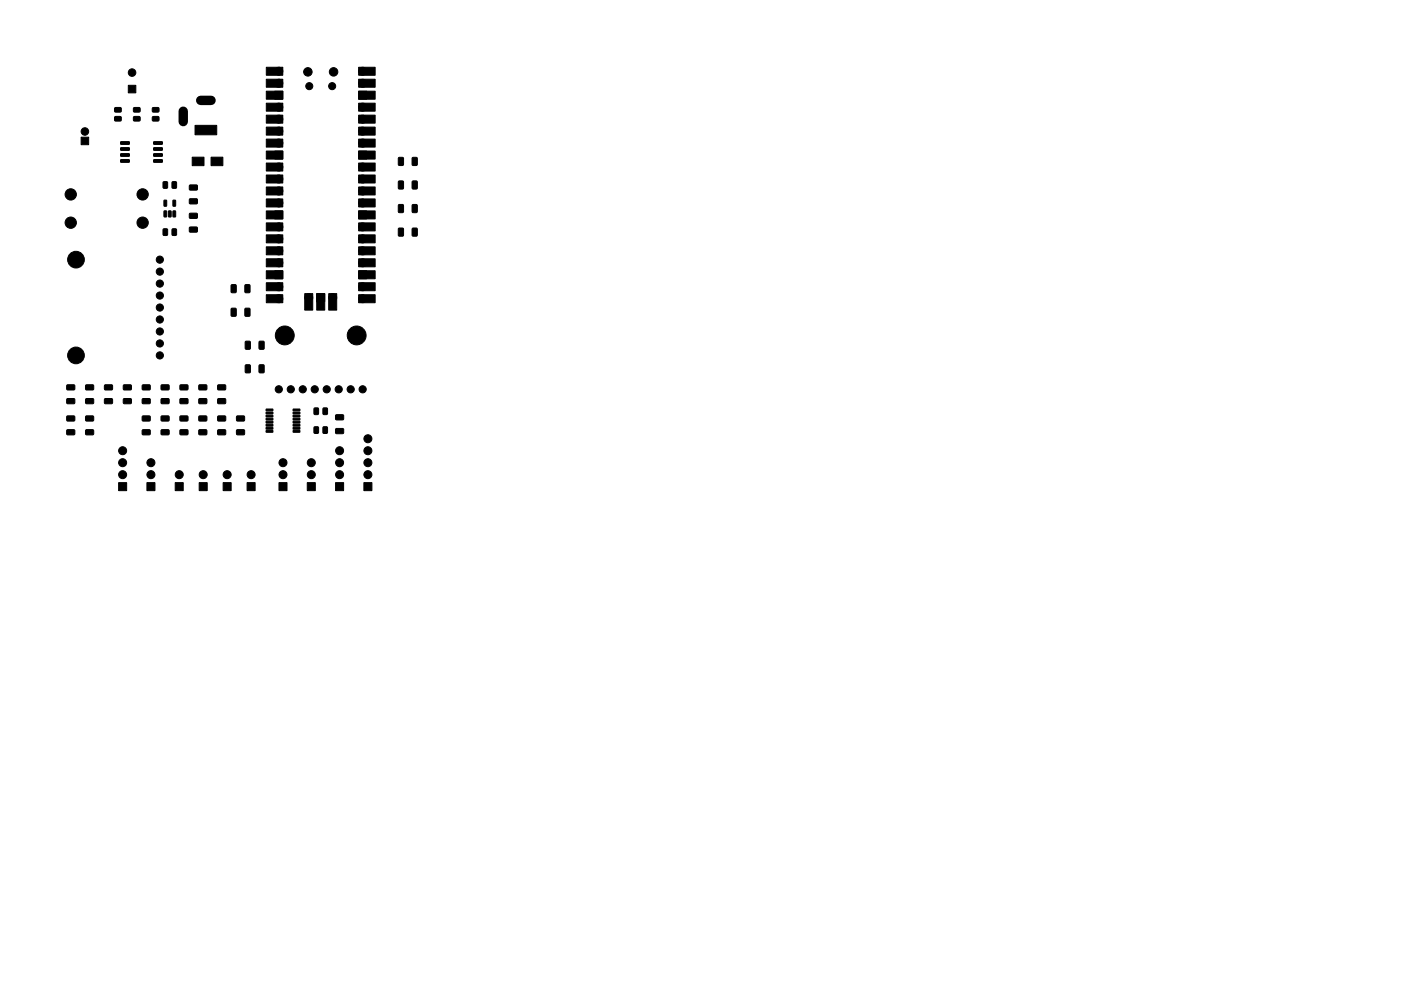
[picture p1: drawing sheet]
<svg xmlns="http://www.w3.org/2000/svg" width="297mm" height="210mm" viewBox="0 0 297 210" stroke-linecap="round" stroke-linejoin="round" font-family="sans-serif">
<g fill="#000" stroke="#000" stroke-width=".21">
<path d="M27.2 18.1h1.6v1.6h-1.6zM56.5 14.3h3.5v1.7h-3.5zM56.5 16.8h3.5v1.7h-3.5zM76 16.8h3.5v1.7h-3.5zM76 14.3h3.5v1.7h-3.5zM17.2 29.1h1.6v1.6h-1.6zM24.3 24.8l1.3-.1 .1 .2v.6l-.2 .2h-1.1l-.1-.3zM24.3 22.9l1.3-.1 .1 .2v.6l-.2 .2h-1.1l-.1-.3zM25.6 30.1h1.8v.5h-1.8zM25.6 31.4l1.8-.1v.5l-1.8 .1zM25.6 32.6h1.8v.5l-1.8 .1zM25.6 33.9h1.8v.5h-1.8z"/>
<path d="M28.3 24.8l1.3-.1 .1 .2v.6l-.2 .2h-1.1l-.1-.3zM28.3 22.9l1.3-.1 .1 .2v.6l-.2 .2h-1.1l-.1-.3zM32.3 24.8l1.3-.1 .1 .2v.6l-.2 .2h-1.1l-.1-.3zM32.3 22.9l1.3-.1 .1 .2v.6l-.2 .2h-1.1l-.1-.3zM32.6 33.9h1.8v.5h-1.8zM32.6 32.6h1.8v.5l-1.8 .1zM32.6 31.4l1.8-.1v.5l-1.8 .1zM32.6 30.1h1.8v.5h-1.8zM34.6 38.6l.7-.1 .2 .2 .1 1-.2 .3h-.6l-.2-.2zM36.5 38.6l.7-.1 .2 .2 .1 1-.2 .3h-.6l-.2-.2zM40.7 33.3h2.6v1.8h-2.6zM40.2 39.3l1.5-.1 .2 .3v.7l-.3 .1h-1.3l-.2-.2z"/>
<path d="M44.7 33.3h2.6v1.8h-2.6zM41.3 26.6h4.7v2h-4.7zM56.5 19.3h3.5v1.7h-3.5zM56.5 21.9h3.5v1.7h-3.5zM56.5 24.4h3.5v1.7h-3.5zM56.5 27h3.5v1.7h-3.5zM56.5 29.5h3.5v1.7h-3.5zM56.5 32h3.5v1.7h-3.5zM56.5 34.6h3.5v1.7h-3.5zM56.5 37.1h3.5v1.7h-3.5zM58.3 19.3h1.7v1.7h-1.7zM58.3 32h1.7v1.7h-1.7z"/>
<path d="M76 37.1h3.5v1.7h-3.5zM76 34.6h3.5v1.7h-3.5zM76 32h3.5v1.7h-3.5zM76 32h1.7v1.7h-1.7zM76 29.5h3.5v1.7h-3.5zM76 27h3.5v1.7h-3.5zM76 24.4h3.5v1.7h-3.5zM76 21.9h3.5v1.7h-3.5zM76 19.3h1.7v1.7h-1.7zM76 19.3h3.5v1.7h-3.5zM84.5 33.4h.8l.2 .1 .1 1.4-.2 .2h-.7l-.2-.1zM84.5 38.4h.8l.2 .1 .1 1.4-.2 .2h-.7l-.2-.1z"/>
<path d="M87.4 33.4h.8l.3 .1v1.4l-.2 .2h-.7l-.2-.1zM87.4 38.4h.8l.3 .1v1.4l-.2 .2h-.7l-.2-.1zM34.8 44.8h.5v1.2h-.5zM34.8 42.5h.5v1.3l-.5-.1zM34.6 48.6l.7-.1 .2 .2 .1 1-.2 .3h-.6l-.2-.2zM35.7 44.8h.6l-.1 1.2h-.5zM36.7 44.8h.5v1.2h-.5zM36.7 42.5h.5v1.3l-.5-.1zM36.5 48.6l.7-.1 .2 .2 .1 1-.2 .3h-.6l-.2-.2zM40.2 45.3l1.5-.1 .2 .3v.7l-.3 .1h-1.3l-.2-.2zM40.2 48.2h1.5l.2 .2v.7l-.3 .2h-1.3l-.2-.3zM40.2 42.2h1.5l.2 .2v.7l-.3 .2h-1.3l-.2-.3z"/>
<path d="M56.5 39.7h3.5v1.7h-3.5zM56.5 42.2h3.5v1.7h-3.5zM56.5 44.7h3.5v1.7h-3.5zM56.5 47.3h3.5v1.7h-3.5zM56.5 49.8h3.5v1.7h-3.5zM56.5 52.4h3.5v1.7h-3.5zM56.5 54.9h3.5v1.7h-3.5zM56.5 57.4h3.5v1.7h-3.5zM58.3 44.7h1.7v1.7h-1.7zM58.3 57.4h1.7v1.7h-1.7zM76 57.4h3.5v1.7h-3.5zM76 57.4h1.7v1.7h-1.7z"/>
<path d="M76 54.9h3.5v1.7h-3.5zM76 52.4h3.5v1.7h-3.5zM76 49.8h3.5v1.7h-3.5zM76 47.3h3.5v1.7h-3.5zM76 44.7h1.7v1.7h-1.7zM76 44.7h3.5v1.7h-3.5zM76 42.2h3.5v1.7h-3.5zM76 39.7h3.5v1.7h-3.5zM84.5 48.4h.8l.2 .1 .1 1.4-.2 .2h-.7l-.2-.1zM84.5 43.4h.8l.2 .1 .1 1.4-.2 .2h-.7l-.2-.1zM87.4 48.4h.8l.3 .1v1.4l-.2 .2h-.7l-.2-.1zM87.4 43.4h.8l.3 .1v1.4l-.2 .2h-.7l-.2-.1z"/>
<path d="M49 60.4h.9l.2 .1v1.4l-.2 .2h-.7l-.2-.1zM49 65.4h.9l.2 .1v1.4l-.2 .2h-.7l-.2-.1zM52 72.4h.9l.2 .1v1.4l-.2 .2h-.7l-.2-.1zM52 77.4h.9l.2 .1v1.4l-.2 .2h-.7l-.2-.1zM52 60.4h.8l.2 .1v1.4l-.1 .2h-.7l-.3-.1zM52 65.4h.8l.2 .1v1.4l-.1 .2h-.7l-.3-.1zM55 72.4h.8l.2 .1v1.4l-.1 .2h-.7l-.3-.1zM55 77.4h.8l.2 .1v1.4l-.1 .2h-.7l-.3-.1zM56.5 60h3.5v1.7h-3.5zM56.5 62.5h3.5v1.7h-3.5zM64.6 62.3h1.7v3.5h-1.7zM67.1 62.3h1.8v1.7h-1.8z"/>
<path d="M67.1 62.3h1.8v3.5h-1.8zM69.7 62.3h1.7v3.5h-1.7zM76 62.5h3.5v1.7h-3.5zM76 60h3.5v1.7h-3.5zM14.2 84.6h1.5l.2 .2v.7l-.3 .2h-1.3l-.2-.3zM14.2 81.7l1.5-.1 .2 .3v.7l-.3 .1h-1.3l-.2-.2zM14.2 91.2h1.5l.2 .2v.7l-.3 .2h-1.3l-.2-.3zM14.2 88.3l1.5-.1 .2 .3v.7l-.3 .1h-1.3l-.2-.2zM18.2 84.6h1.5l.2 .2v.7l-.3 .2h-1.3l-.2-.3zM18.2 81.7l1.5-.1 .2 .3v.7l-.3 .1h-1.3l-.2-.2zM18.2 91.2h1.5l.2 .2v.7l-.3 .2h-1.3l-.2-.3zM18.2 88.3l1.5-.1 .2 .3v.7l-.3 .1h-1.3l-.2-.2z"/>
<path d="M22.2 84.6h1.5l.2 .2v.7l-.3 .2h-1.3l-.2-.3zM22.2 81.7l1.5-.1 .2 .3v.7l-.3 .1h-1.3l-.2-.2zM26.2 84.6h1.5l.2 .2v.7l-.3 .2h-1.3l-.2-.3zM26.2 81.7l1.5-.1 .2 .3v.7l-.3 .1h-1.3l-.2-.2zM30.2 84.6h1.5l.2 .2v.7l-.3 .2h-1.3l-.2-.3zM30.2 81.7l1.5-.1 .2 .3v.7l-.3 .1h-1.3l-.2-.2zM30.2 91.2h1.5l.2 .2v.7l-.3 .2h-1.3l-.2-.3zM30.2 88.3l1.5-.1 .2 .3v.7l-.3 .1h-1.3l-.2-.2zM34.2 91.2h1.5l.2 .2v.7l-.3 .2h-1.3l-.2-.3zM34.2 88.3l1.5-.1 .2 .3v.7l-.3 .1h-1.3l-.2-.2zM34.2 84.6h1.5l.2 .2v.7l-.3 .2h-1.3l-.2-.3zM34.2 81.7l1.5-.1 .2 .3v.7l-.3 .1h-1.3l-.2-.2z"/>
<path d="M38.2 91.2h1.5l.2 .2v.7l-.3 .2h-1.3l-.2-.3zM38.2 88.3l1.5-.1 .2 .3v.7l-.3 .1h-1.3l-.2-.2zM38.2 84.6h1.5l.2 .2v.7l-.3 .2h-1.3l-.2-.3zM38.2 81.7l1.5-.1 .2 .3v.7l-.3 .1h-1.3l-.2-.2zM42.2 84.6h1.5l.2 .2v.7l-.3 .2h-1.3l-.2-.3zM42.2 81.7l1.5-.1 .2 .3v.7l-.3 .1h-1.3l-.2-.2zM42.2 91.2h1.5l.2 .2v.7l-.3 .2h-1.3l-.2-.3zM42.2 88.3l1.5-.1 .2 .3v.7l-.3 .1h-1.3l-.2-.2zM46.2 84.6h1.5l.2 .2v.7l-.3 .2h-1.3l-.2-.3zM46.2 81.7l1.5-.1 .2 .3v.7l-.3 .1h-1.3l-.2-.2zM46.2 91.2h1.5l.2 .2v.7l-.3 .2h-1.3l-.2-.3zM46.2 88.3l1.5-.1 .2 .3v.7l-.3 .1h-1.3l-.2-.2z"/>
<path d="M50.2 91.2h1.5l.2 .2v.7l-.3 .2h-1.3l-.2-.3zM50.2 88.3l1.5-.1 .2 .3v.7l-.3 .1h-1.3l-.2-.2zM56.4 86.8h1.4l.1 .3-1.4 .1zM56.4 87.5l1.4-.1 .1 .4h-1.4zM56.4 88.1h1.4l.1 .3-1.4 .1zM56.4 88.8l1.4-.1 .1 .4h-1.4zM56.4 89.4h1.4l.1 .3-1.4 .1zM56.4 90.1l1.4-.1 .1 .4h-1.4zM56.4 90.7h1.4l.1 .3-1.4 .1zM56.4 91.4l1.4-.1 .1 .4h-1.4zM62.2 91.4l1.3-.1 .1 .4h-1.4zM62.2 90.7h1.3l.1 .3-1.4 .1z"/>
<path d="M62.2 90.1l1.3-.1 .1 .4h-1.4zM62.2 89.4h1.3l.1 .3-1.4 .1zM62.2 88.8l1.3-.1 .1 .4h-1.4zM62.2 88.1h1.3l.1 .3-1.4 .1zM62.2 87.5l1.3-.1 .1 .4h-1.4zM62.2 86.8h1.3l.1 .3-1.4 .1zM66.6 86.6l.7-.1 .2 .2 .1 1-.2 .3h-.6l-.2-.2zM66.6 90.6l.7-.1 .2 .2 .1 1-.2 .3h-.6l-.2-.2zM68.5 86.6l.7-.1 .2 .2v1l-.1 .3h-.6l-.2-.2zM68.5 90.6l.7-.1 .2 .2v1l-.1 .3h-.6l-.2-.2zM71.2 88h1.5l.2 .2v.7l-.3 .2h-1.3l-.2-.3zM71.2 91l1.5-.1 .2 .2v.8l-.3 .1h-1.3l-.2-.2z"/>
<path d="M25.2 102.4h1.7v1.7h-1.7zM31.2 102.4h1.7v1.7h-1.7zM37.2 102.4h1.7v1.7h-1.7zM42.2 102.4h1.7v1.7h-1.7zM47.3 102.4h1.7v1.7h-1.7zM52.4 102.4h1.7v1.7h-1.7zM59.1 102.4h1.8v1.7h-1.8zM65.1 102.4h1.8v1.7h-1.8zM71.1 102.4h1.7v1.7h-1.7zM77.1 102.4h1.7v1.7h-1.7z"/>
<circle cx="28" cy="15.4" r=".8"/>
<circle cx="59.1" cy="15.1" r=".85"/>
<circle cx="59.1" cy="17.7" r=".85"/>
<circle cx="65.3" cy="15.2" r=".9"/>
<circle cx="65.6" cy="18.3" r=".75"/>
<circle cx="70.4" cy="18.3" r=".75"/>
<circle cx="70.7" cy="15.2" r=".9"/>
<circle cx="76.9" cy="15.1" r=".85"/>
<circle cx="76.9" cy="17.7" r=".85"/>
<circle cx="18" cy="27.9" r=".8"/>
<circle cx="59.1" cy="35.4" r=".85"/>
<circle cx="59.1" cy="25.3" r=".85"/>
<circle cx="59.1" cy="38" r=".85"/>
<circle cx="59.1" cy="30.4" r=".85"/>
<circle cx="59.1" cy="22.7" r=".85"/>
<circle cx="59.1" cy="27.8" r=".85"/>
<circle cx="76.9" cy="38" r=".85"/>
<circle cx="76.9" cy="35.4" r=".85"/>
<circle cx="76.9" cy="25.3" r=".85"/>
<circle cx="76.9" cy="27.8" r=".85"/>
<circle cx="76.9" cy="22.7" r=".85"/>
<circle cx="76.9" cy="30.4" r=".85"/>
<circle cx="15" cy="47.2" r="1.2"/>
<circle cx="15" cy="41.2" r="1.2"/>
<circle cx="16.1" cy="55.1" r="1.77"/>
<circle cx="30.2" cy="47.2" r="1.2"/>
<circle cx="30.2" cy="41.2" r="1.2"/>
<circle cx="33.9" cy="57.6" r=".76"/>
<circle cx="33.9" cy="55.1" r=".76"/>
<circle cx="59.1" cy="40.5" r=".85"/>
<circle cx="59.1" cy="43.1" r=".85"/>
<circle cx="59.1" cy="48.1" r=".85"/>
<circle cx="59.1" cy="50.7" r=".85"/>
<circle cx="59.1" cy="55.8" r=".85"/>
<circle cx="59.1" cy="53.2" r=".85"/>
<circle cx="76.9" cy="43.1" r=".85"/>
<circle cx="76.9" cy="40.5" r=".85"/>
<circle cx="76.9" cy="55.8" r=".85"/>
<circle cx="76.9" cy="48.1" r=".85"/>
<circle cx="76.9" cy="50.7" r=".85"/>
<circle cx="76.9" cy="53.2" r=".85"/>
<circle cx="16.1" cy="75.4" r="1.77"/>
<circle cx="33.9" cy="62.7" r=".76"/>
<circle cx="33.9" cy="60.2" r=".76"/>
<circle cx="33.9" cy="67.8" r=".76"/>
<circle cx="33.9" cy="75.4" r=".76"/>
<circle cx="33.9" cy="70.3" r=".76"/>
<circle cx="33.9" cy="72.9" r=".76"/>
<circle cx="33.9" cy="65.2" r=".76"/>
<circle cx="59.1" cy="63.4" r=".85"/>
<circle cx="59.1" cy="60.8" r=".85"/>
<circle cx="60.4" cy="71.2" r="2"/>
<circle cx="65.5" cy="63.1" r=".85"/>
<circle cx="70.5" cy="63.1" r=".85"/>
<circle cx="75.6" cy="71.2" r="2"/>
<circle cx="76.9" cy="60.8" r=".85"/>
<circle cx="76.9" cy="63.4" r=".85"/>
<circle cx="26" cy="95.6" r=".85"/>
<circle cx="26" cy="98.2" r=".85"/>
<circle cx="32" cy="98.2" r=".85"/>
<circle cx="59.1" cy="82.6" r=".76"/>
<circle cx="60" cy="98.2" r=".85"/>
<circle cx="61.7" cy="82.6" r=".76"/>
<circle cx="64.2" cy="82.6" r=".76"/>
<circle cx="66" cy="98.2" r=".85"/>
<circle cx="66.7" cy="82.6" r=".76"/>
<circle cx="69.3" cy="82.6" r=".76"/>
<circle cx="71.8" cy="82.6" r=".76"/>
<circle cx="72" cy="98.2" r=".85"/>
<circle cx="72" cy="95.6" r=".85"/>
<circle cx="74.4" cy="82.6" r=".76"/>
<circle cx="76.9" cy="82.6" r=".76"/>
<circle cx="78" cy="95.6" r=".85"/>
<circle cx="78" cy="98.2" r=".85"/>
<circle cx="78" cy="93.1" r=".85"/>
<circle cx="26" cy="100.7" r=".85"/>
<circle cx="32" cy="100.7" r=".85"/>
<circle cx="38" cy="100.7" r=".85"/>
<circle cx="43.1" cy="100.7" r=".85"/>
<circle cx="48.2" cy="100.7" r=".85"/>
<circle cx="53.2" cy="100.7" r=".85"/>
<circle cx="60" cy="100.7" r=".85"/>
<circle cx="66" cy="100.7" r=".85"/>
<circle cx="72" cy="100.7" r=".85"/>
<circle cx="78" cy="100.7" r=".85"/>
</g>
<path d="M38.9 23.6v2.2M42.6 21.3h2.1" fill="none" stroke="#000" stroke-width="2"/>
</svg>
